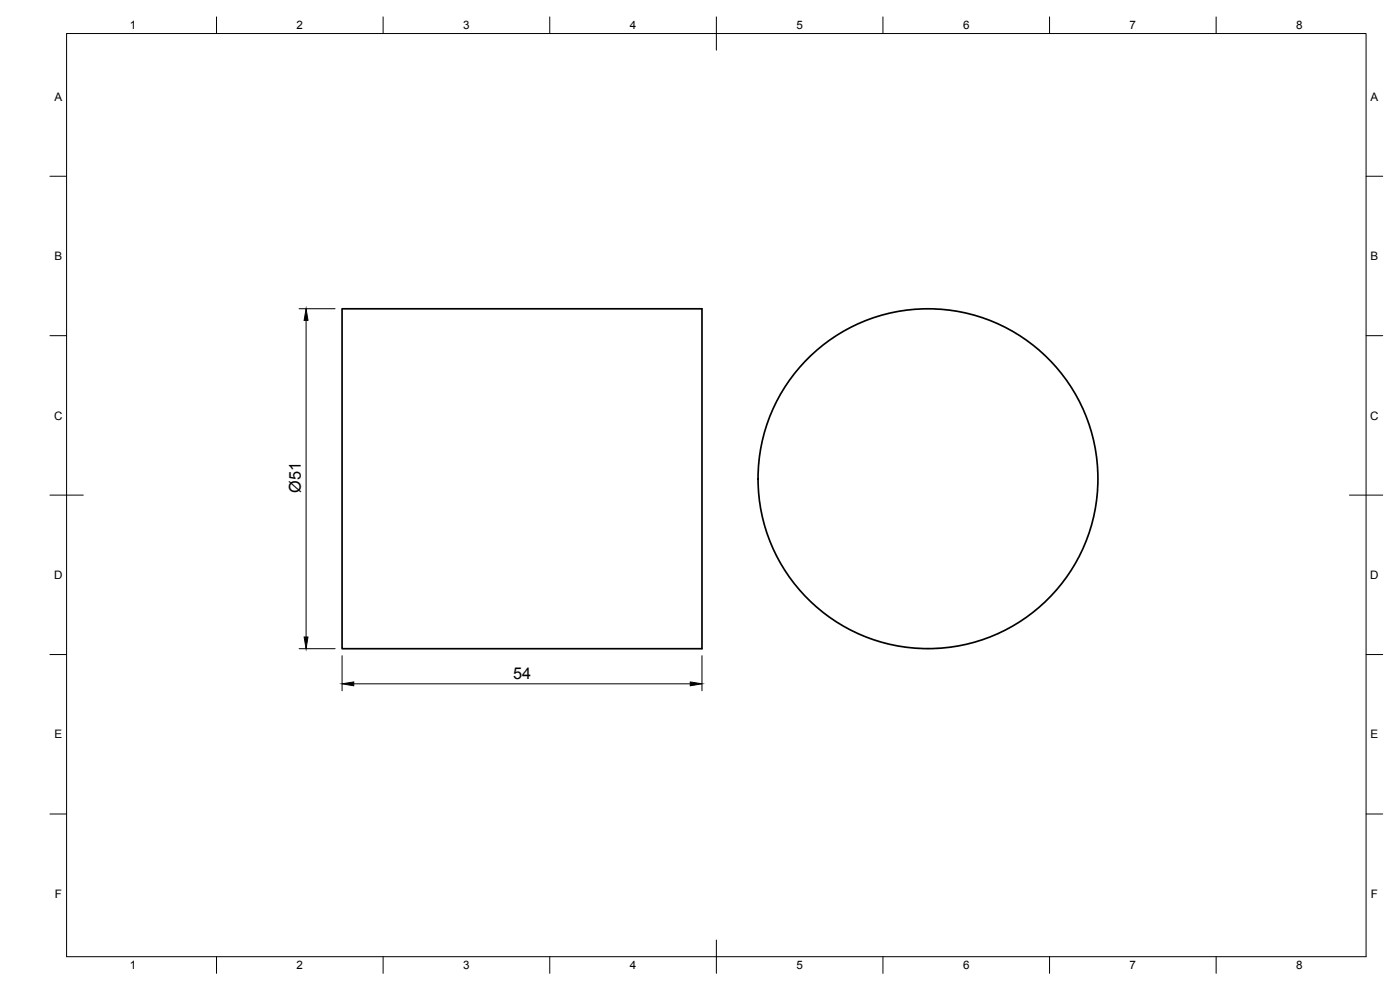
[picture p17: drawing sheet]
<svg xmlns="http://www.w3.org/2000/svg" width="420mm" height="297mm" viewBox="0 0 420 297" stroke-linecap="round" stroke-linejoin="round" font-family="sans-serif">
<defs><g id="words">
<g font-size="4.9">
<text x="90.3" y="147.9" transform="rotate(-90 90.3 147.9)">Ø51</text>
<text x="154" y="203.7">54</text>
</g>
<g font-size="3.5">
<text x="39" y="8.8">1</text>
<text x="89" y="8.8">2</text>
<text x="139" y="8.8">3</text>
<text x="189" y="8.8">4</text>
<text x="239" y="8.8">5</text>
<text x="289" y="8.8">6</text>
<text x="339" y="8.8">7</text>
<text x="389" y="8.8">8</text>
<text x="16.3" y="30.2">A</text>
<text x="411.3" y="30.2">A</text>
<text x="16.3" y="78">B</text>
<text x="411.3" y="78">B</text>
<text x="16.2" y="125.9">C</text>
<text x="411.2" y="125.9">C</text>
<text x="16.2" y="173.7">D</text>
<text x="411.2" y="173.7">D</text>
<text x="16.3" y="221.6">E</text>
<text x="411.3" y="221.6">E</text>
<text x="16.4" y="269.4">F</text>
<text x="411.4" y="269.4">F</text>
<text x="39" y="290.8">1</text>
<text x="89" y="290.8">2</text>
<text x="139" y="290.8">3</text>
<text x="189" y="290.8">4</text>
<text x="239" y="290.8">5</text>
<text x="289" y="290.8">6</text>
<text x="339" y="290.8">7</text>
<text x="389" y="290.8">8</text>
</g>
</g></defs>
<!-- layer: Visible -->
<g fill="none" stroke="#000" stroke-width=".51">
<path d="M102.7 92.7h108v101.9h-108z"/>
<circle cx="278.5" cy="143.6" r="51"/>
</g>
<!-- layer: BORDER -->
<g fill="none" stroke="#000" stroke-width=".3">
<path d="M20 10.1h390v276.9h-390zM65 5.1v5M115 5.1v5M165 5.1v5M215 5.1v10M265 5.1v5M315 5.1v5M365 5.1v5M15 52.9h5M410 52.9h5M15 100.7h5M410 100.7h5"/>
<path d="M15 148.6h10M405 148.6h10M15 196.4h5M410 196.4h5M15 244.2h5M410 244.2h5M65 287v5M115 287v5M165 287v5M215 282.1v9.9M265 287v5M315 287v5"/>
<path d="M365 287v5"/>
</g>
<!-- layer: FD_Dimensions -->
<path d="M89.8 92.6h10.8M91.9 96.1v95M89.8 194.6h10.8M102.7 196.7v10.6M210.7 196.7v10.6M106.2 205.2h101" fill="none" stroke="#000" stroke-width=".3"/>
<path d="M91.9 92.6l.5 3.5h-1.1zM91.3 191.1h1.1l-.5 3.5zM102.7 205.2l3.5-.6v1.2zM207.2 204.6l3.5 .6-3.5 .6z" fill="#000" stroke="#000" stroke-width=".3"/>
<use href="#words"/>
</svg>
